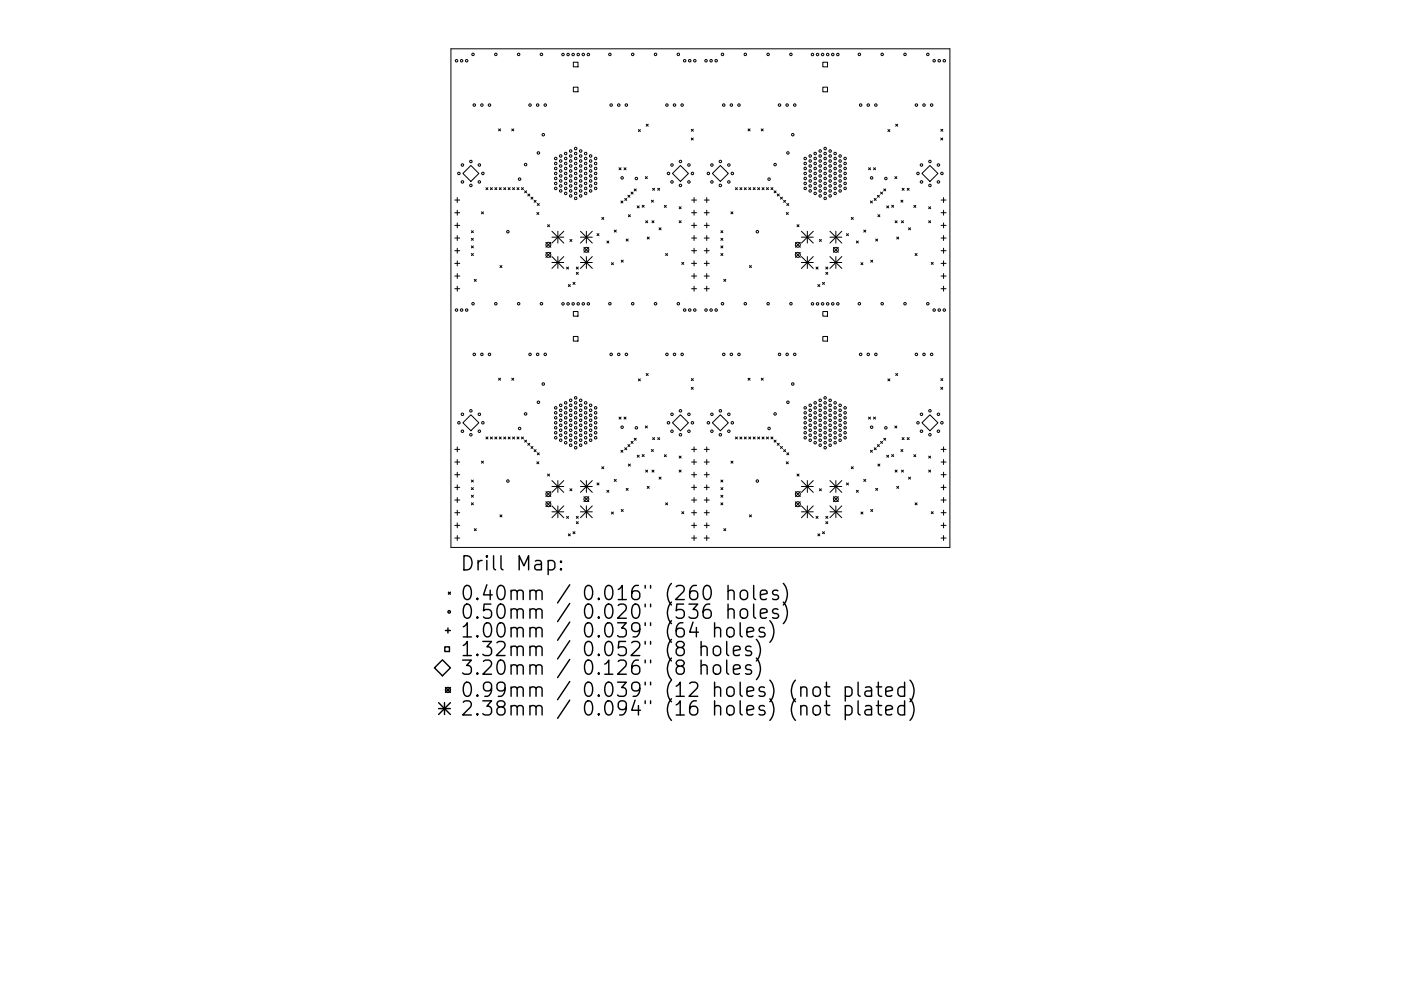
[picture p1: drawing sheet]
<svg xmlns="http://www.w3.org/2000/svg" width="297mm" height="210mm" viewBox="0 0 297 210" stroke-linecap="round" stroke-linejoin="round" font-family="sans-serif">
<defs><g id="words">
<g font-size="4.2">
<text x="97.5" y="121.1">Drill Map:</text>
<text x="97.5" y="127.4">0.40mm / 0.016&quot; (260 holes)</text>
<text x="97.5" y="131.3">0.50mm / 0.020&quot; (536 holes)</text>
<text x="97.5" y="135.3">1.00mm / 0.039&quot; (64 holes)</text>
<text x="97.5" y="139.2">1.32mm / 0.052&quot; (8 holes)</text>
<text x="97.5" y="143.2">3.20mm / 0.126&quot; (8 holes)</text>
<text x="97.5" y="147.9">0.99mm / 0.039&quot; (12 holes) (not plated)</text>
<text x="97.5" y="151.8">2.38mm / 0.094&quot; (16 holes) (not plated)</text>
</g>
</g></defs>
<g fill="none" stroke="#000" stroke-width=".21">
<path d="M95.6 10.4h105.8v105.7h-105.8zM121.6 13.2h.9v1h-.9zM121.6 18.5h.9v1h-.9zM174.5 13.2h.9v1h-.9zM174.5 18.5h.9v1h-.9zM98.1 36.8l1.7-1.7 1.7 1.7-1.7 1.7zM103 39.8l.5 .4M103.5 39.8l-.5 .4M104 39.8l.4 .4M104.4 39.8l-.4 .4M104.9 39.8l.4 .4M105.3 39.8l-.4 .4"/>
<path d="M105.7 27.3l.4 .5M105.9 39.8l.4 .4M106.1 27.3l-.4 .5M106.3 39.8l-.4 .4M106.8 39.8l.4 .4M107.2 39.8l-.4 .4M107.7 39.8l.5 .4M108.2 39.8l-.5 .4M108.5 27.3l.4 .5M108.7 39.8l.4 .4M108.9 27.3l-.4 .5M109.1 39.8l-.4 .4"/>
<path d="M109.6 39.8l.4 .4M110 39.8l-.4 .4M110.6 39.8l.4 .4M111 39.8l-.4 .4M131.2 35.6l.5 .4M131.7 35.6l-.5 .4M132.3 35.6l.4 .4M132.7 35.6l-.4 .4M135.4 27.5l.4 .4M135.8 27.5l-.4 .4M136.8 37.5l.5 .4M137 26.4l.4 .4"/>
<path d="M137.3 37.5l-.5 .4M137.4 26.4l-.4 .4M138.4 39.9l.4 .5M138.8 39.9l-.4 .5M139.4 39.9l.5 .5M139.9 39.9l-.5 .5M142.6 36.8l1.7-1.7 1.7 1.7-1.7 1.7zM146.6 29.3l.4 .4M146.6 27.4l.4 .5M147 29.3l-.4 .4M147 27.4l-.4 .5M151 36.8l1.7-1.7 1.7 1.7-1.7 1.7z"/>
<path d="M155.9 39.8l.5 .4M156.4 39.8l-.5 .4M156.9 39.8l.4 .4M157.3 39.8l-.4 .4M157.8 39.8l.4 .4M158.2 39.8l-.4 .4M158.6 27.3l.4 .5M158.7 39.8l.5 .4M159 27.3l-.4 .5M159.2 39.8l-.5 .4M159.7 39.8l.4 .4M160.1 39.8l-.4 .4"/>
<path d="M160.6 39.8l.5 .4M161.1 39.8l-.5 .4M161.4 27.3l.4 .5M161.6 39.8l.4 .4M161.8 27.3l-.4 .5M162 39.8l-.4 .4M162.5 39.8l.4 .4M162.9 39.8l-.4 .4M163.5 39.8l.4 .4M163.9 39.8l-.4 .4M184.1 35.6l.5 .4M184.6 35.6l-.5 .4"/>
<path d="M185.2 35.6l.4 .4M185.6 35.6l-.4 .4M188.2 27.5l.5 .4M188.7 27.5l-.5 .4M189.7 37.5l.4 .4M189.9 26.4l.4 .4M190.1 37.5l-.4 .4M190.3 26.4l-.4 .4M191.3 39.9l.4 .5M191.7 39.9l-.4 .5M192.3 39.9l.5 .5M192.8 39.9l-.5 .5"/>
<path d="M197.2 35.1l1.7 1.7-1.7 1.7-1.7-1.7zM199.5 29.3l.4 .4M199.5 27.4l.4 .5M199.9 29.3l-.4 .4M199.9 27.4l-.4 .5M96.4 42.4h1.1M96.4 45.1h1.1M96.4 47.8h1.1M96.4 50.5h1.1M96.4 53.2h1.1M96.4 55.9h1.1M96.4 58.6h1.1"/>
<path d="M96.9 41.9v1.1M96.9 44.6v1.1M96.9 47.3v1M96.9 50v1M96.9 52.7v1M96.9 55.4v1M96.9 58v1.1M99.9 49l.5 .4M99.9 50.6l.5 .4M99.9 52.2l.5 .4M99.9 53.8l.5 .4M100.4 49l-.5 .4"/>
<path d="M100.4 50.6l-.5 .4M100.4 52.2l-.5 .4M100.4 53.8l-.5 .4M100.6 59.3l.4 .4M101 59.3l-.4 .4M102.1 44.9l.4 .5M102.5 44.9l-.4 .5M106 56.3l.4 .5M106.4 56.3l-.4 .5M111.2 40.5l.5 .4M111.7 40.5l-.5 .4M111.9 41.2l.4 .4"/>
<path d="M112.3 41.2l-.4 .4M112.6 41.8l.4 .5M113 41.8l-.4 .5M113.2 42.5l.5 .4M113.7 42.5l-.5 .4M113.8 45.1l.4 .4M113.9 43.2l.4 .4M114.2 45.1l-.4 .4M114.3 43.2l-.4 .4M115.7 51.4l1.1 1.1M115.7 53.6l1.1 1M116.1 47.7l.4 .4"/>
<path d="M116.5 47.7l-.4 .4M116.8 51.4l-1.1 1.1M116.8 53.6l-1.1 1M117 49.1l2.5 2.5M117 50.3h2.5M117 55.7h2.5M117 54.4l2.5 2.5M118.3 49.1v2.5M118.3 54.4v2.5M119.5 49.1l-2.5 2.5M119.5 54.4l-2.5 2.5M120.1 56.7l.4 .4"/>
<path d="M120.5 56.7l-.4 .4M120.8 50.8l.5 .4M121.3 50.8l-.5 .4M121.5 59.9l.4 .4M121.9 59.9l-.4 .4M122.2 57.8l.4 .4M122.2 56.7l.4 .4M122.6 57.8l-.4 .4M122.6 56.7l-.4 .4M123.1 54.4l2.5 2.5M123.1 50.3h2.5M123.1 55.7h2.5"/>
<path d="M123.1 49.1l2.5 2.5M123.8 52.5l1 1M124.3 49.1v2.5M124.3 54.4v2.5M124.8 52.5l-1 1M125.6 49.1l-2.5 2.5M125.6 54.4l-2.5 2.5M126.6 49.6l.4 .4M127 49.6l-.4 .4M127.6 46.1l.4 .5M128 46.1l-.4 .5M128.7 51.1l.4 .5"/>
<path d="M129.1 51.1l-.4 .5M129.6 55.7l.5 .5M130.1 55.7l-.5 .5M130.2 48.8l.5 .4M130.7 48.8l-.5 .4M131.6 42.6l.5 .5M131.7 55.2l.4 .4M132.1 42.6l-.5 .5M132.1 55.2l-.4 .4M132.5 42.1l.4 .4M132.8 50.7l.4 .4M132.9 42.1l-.4 .4"/>
<path d="M133.1 41.4l.5 .5M133.2 50.7l-.4 .4M133.2 45.6l.5 .4M133.6 41.4l-.5 .5M133.7 45.6l-.5 .4M133.8 40.8l.4 .4M134.2 40.8l-.4 .4M134.5 40.1l.4 .4M134.9 40.1l-.4 .4M135.1 43.7l.4 .4M135.5 43.7l-.4 .4M136.2 43.6l.4 .4"/>
<path d="M136.6 43.6l-.4 .4M136.9 46.8l.4 .5M137.2 50.3l.4 .4M137.3 46.8l-.4 .5M137.6 50.3l-.4 .4M138.1 42.5l.4 .4M138.2 46.8l.5 .5M138.5 42.5l-.4 .4M138.7 46.8l-.5 .5M139.7 48.3l.5 .5M140.2 48.3l-.5 .5M140.9 43.6l.4 .4"/>
<path d="M141.1 53.8l.4 .4M141.3 43.6l-.4 .4M141.5 53.8l-.4 .4M144 43.9l.4 .4M144 46.8l.4 .5M144.4 43.9l-.4 .4M144.4 46.8l-.4 .5M144.5 55.7l.5 .4M145 55.7l-.5 .4M146.6 42.4h1.1M146.6 45.1h1.1M146.6 47.8h1.1"/>
<path d="M146.6 50.5h1.1M146.6 53.2h1.1M146.6 55.9h1.1M146.6 58.6h1.1M147.2 41.9v1.1M147.2 44.6v1.1M147.2 47.3v1M147.2 50v1M147.2 52.7v1M147.2 55.4v1M147.2 58v1.1M149.3 42.4h1.1"/>
<path d="M149.3 45.1h1.1M149.3 47.8h1.1M149.3 50.5h1.1M149.3 53.2h1.1M149.3 55.9h1.1M149.3 58.6h1.1M149.8 41.9v1.1M149.8 44.6v1.1M149.8 47.3v1M149.8 50v1M149.8 52.7v1M149.8 55.4v1"/>
<path d="M149.8 58v1.1M152.8 49l.5 .4M152.8 50.6l.5 .4M152.8 52.2l.5 .4M152.8 53.8l.5 .4M153.3 49l-.5 .4M153.3 50.6l-.5 .4M153.3 52.2l-.5 .4M153.3 53.8l-.5 .4M153.5 59.3l.4 .4M153.9 59.3l-.4 .4M155 44.9l.4 .5"/>
<path d="M155.4 44.9l-.4 .5M158.9 56.3l.4 .5M159.3 56.3l-.4 .5M164.1 40.5l.4 .4M164.5 40.5l-.4 .4M164.8 41.2l.4 .4M165.2 41.2l-.4 .4M165.5 41.8l.4 .5M165.9 41.8l-.4 .5M166.1 42.5l.5 .4M166.6 42.5l-.5 .4M166.7 45.1l.4 .4"/>
<path d="M166.8 43.2l.4 .4M167.1 45.1l-.4 .4M167.2 43.2l-.4 .4M168.6 51.4l1.1 1.1M168.6 53.6l1.1 1M169 47.7l.4 .4M169.4 47.7l-.4 .4M169.7 51.4l-1.1 1.1M169.7 53.6l-1.1 1M169.9 49.1l2.5 2.5M169.9 50.3h2.5M169.9 54.4l2.5 2.5"/>
<path d="M169.9 55.7h2.5M171.2 49.1v2.5M171.2 54.4v2.5M172.4 49.1l-2.5 2.5M172.4 54.4l-2.5 2.5M173 56.7l.4 .4M173.4 56.7l-.4 .4M173.7 50.8l.5 .4M174.2 50.8l-.5 .4M174.4 59.9l.4 .4M174.8 59.9l-.4 .4M175.1 57.8l.4 .4"/>
<path d="M175.1 56.7l.4 .4M175.5 57.8l-.4 .4M175.5 56.7l-.4 .4M176 50.3h2.5M176 55.7h2.5M176 49.1l2.5 2.5M176 54.4l2.5 2.5M176.7 52.5l1 1M177.2 49.1v2.5M177.2 54.4v2.5M177.7 52.5l-1 1M178.5 49.1l-2.5 2.5"/>
<path d="M178.5 54.4l-2.5 2.5M179.5 49.6l.4 .4M179.9 49.6l-.4 .4M180.5 46.1l.4 .5M180.9 46.1l-.4 .5M181.6 51.1l.4 .5M182 51.1l-.4 .5M182.5 55.7l.5 .5M183 55.7l-.5 .5M183.1 48.8l.5 .4M183.6 48.8l-.5 .4M184.5 42.6l.5 .5"/>
<path d="M184.6 55.2l.4 .4M185 42.6l-.5 .5M185 55.2l-.4 .4M185.4 42.1l.4 .4M185.7 50.7l.4 .4M185.8 42.1l-.4 .4M186 41.4l.4 .5M186.1 50.7l-.4 .4M186.1 45.6l.4 .4M186.4 41.4l-.4 .5M186.5 45.6l-.4 .4M186.7 40.8l.4 .4"/>
<path d="M187.1 40.8l-.4 .4M187.4 40.1l.4 .4M187.8 40.1l-.4 .4M188 43.7l.4 .4M188.4 43.7l-.4 .4M189 43.6l.5 .4M189.5 43.6l-.5 .4M189.8 46.8l.4 .5M190.1 50.3l.4 .4M190.2 46.8l-.4 .5M190.5 50.3l-.4 .4M191 42.5l.4 .4"/>
<path d="M191.1 46.8l.5 .5M191.4 42.5l-.4 .4M191.6 46.8l-.5 .5M192.6 48.3l.5 .5M193.1 48.3l-.5 .5M193.7 43.6l.5 .4M194 53.8l.4 .4M194.2 43.6l-.5 .4M194.4 53.8l-.4 .4M196.9 43.9l.4 .4M196.9 46.8l.4 .5M197.3 43.9l-.4 .4"/>
<path d="M197.3 46.8l-.4 .5M197.4 55.7l.5 .4M197.9 55.7l-.5 .4M199.5 42.4h1.1M199.5 45.1h1.1M199.5 47.8h1.1M199.5 50.5h1.1M199.5 53.2h1.1M199.5 55.9h1.1M199.5 58.6h1.1M200.1 41.9v1.1M200.1 44.6v1.1"/>
<path d="M200.1 47.3v1M200.1 50v1M200.1 52.7v1M200.1 55.4v1M200.1 58v1.1M96.4 61.3h1.1M96.9 60.7v1.1M120.5 60.4l.4 .4M120.9 60.4l-.4 .4M121.6 66.1h.9v1h-.9zM121.6 71.4h.9v1h-.9zM137 79.2l.4 .5"/>
<path d="M137.4 79.2l-.4 .5M146.6 61.3h1.1M147.2 60.7v1.1M149.3 61.3h1.1M149.8 60.7v1.1M173.4 60.4l.4 .4M173.8 60.4l-.4 .4M174.5 66.1h.9v1h-.9zM174.5 71.4h.9v1h-.9zM189.9 79.2l.4 .5M190.3 79.2l-.4 .5M199.5 61.3h1.1"/>
<path d="M200.1 60.7v1.1M96.4 95.3h1.1M96.4 98h1.1M96.9 94.8v1.1M96.9 97.5v1.1M98.1 89.7l1.7-1.7 1.7 1.7-1.7 1.7zM102.1 97.8l.4 .5M102.5 97.8l-.4 .5M103 92.7l.5 .4M103.5 92.7l-.5 .4M104 92.7l.4 .4M104.4 92.7l-.4 .4"/>
<path d="M104.9 92.7l.4 .4M105.3 92.7l-.4 .4M105.7 80.2l.4 .5M105.9 92.7l.4 .4M106.1 80.2l-.4 .5M106.3 92.7l-.4 .4M106.8 92.7l.4 .4M107.2 92.7l-.4 .4M107.7 92.7l.5 .4M108.2 92.7l-.5 .4M108.5 80.2l.4 .5M108.7 92.7l.4 .4"/>
<path d="M108.9 80.2l-.4 .5M109.1 92.7l-.4 .4M109.6 92.7l.4 .4M110 92.7l-.4 .4M110.6 92.7l.4 .4M111 92.7l-.4 .4M111.2 93.4l.5 .4M111.7 93.4l-.5 .4M111.9 94.1l.4 .4M112.3 94.1l-.4 .4M112.6 94.7l.4 .5M113 94.7l-.4 .5"/>
<path d="M113.2 95.4l.5 .4M113.7 95.4l-.5 .4M113.8 98l.4 .4M113.9 96.1l.4 .4M114.2 98l-.4 .4M114.3 96.1l-.4 .4M127.6 99l.4 .4M128 99l-.4 .4M131.2 88.5l.5 .4M131.6 95.5l.5 .5M131.7 88.5l-.5 .4M132.1 95.5l-.5 .5"/>
<path d="M132.3 88.5l.4 .4M132.5 95l.4 .4M132.7 88.5l-.4 .4M132.9 95l-.4 .4M133.1 94.3l.5 .4M133.2 98.5l.5 .4M133.6 94.3l-.5 .4M133.7 98.5l-.5 .4M133.8 93.7l.4 .4M134.2 93.7l-.4 .4M134.5 93l.4 .4M134.9 93l-.4 .4"/>
<path d="M135.1 96.6l.4 .4M135.4 80.4l.4 .4M135.5 96.6l-.4 .4M135.8 80.4l-.4 .4M136.2 96.4l.4 .5M136.6 96.4l-.4 .5M136.8 90.4l.5 .4M136.9 99.7l.4 .5M137.3 90.4l-.5 .4M137.3 99.7l-.4 .5M138.1 95.4l.4 .4M138.2 99.7l.5 .5"/>
<path d="M138.4 92.8l.4 .5M138.5 95.4l-.4 .4M138.7 99.7l-.5 .5M138.8 92.8l-.4 .5M139.4 92.8l.5 .5M139.9 92.8l-.5 .5M140.9 96.5l.4 .4M141.3 96.5l-.4 .4M142.6 89.7l1.7-1.7 1.7 1.7-1.7 1.7zM144 96.8l.4 .4M144 99.7l.4 .5M144.4 96.8l-.4 .4"/>
<path d="M144.4 99.7l-.4 .5M146.6 82.2l.4 .4M146.6 80.3l.4 .4M146.6 95.3h1.1M146.6 98h1.1M147 82.2l-.4 .4M147 80.3l-.4 .4M147.2 94.8v1.1M147.2 97.5v1.1M149.3 95.3h1.1M149.3 98h1.1M149.8 94.8v1.1"/>
<path d="M149.8 97.5v1.1M151 89.7l1.7-1.7 1.7 1.7-1.7 1.7zM155 97.8l.4 .5M155.4 97.8l-.4 .5M155.9 92.7l.5 .4M156.4 92.7l-.5 .4M156.9 92.7l.4 .4M157.3 92.7l-.4 .4M157.8 92.7l.4 .4M158.2 92.7l-.4 .4M158.6 80.2l.4 .5M158.7 92.7l.5 .4"/>
<path d="M159 80.2l-.4 .5M159.2 92.7l-.5 .4M159.7 92.7l.4 .4M160.1 92.7l-.4 .4M160.6 92.7l.5 .4M161.1 92.7l-.5 .4M161.4 80.2l.4 .5M161.6 92.7l.4 .4M161.8 80.2l-.4 .5M162 92.7l-.4 .4M162.5 92.7l.4 .4M162.9 92.7l-.4 .4"/>
<path d="M163.5 92.7l.4 .4M163.9 92.7l-.4 .4M164.1 93.4l.4 .4M164.5 93.4l-.4 .4M164.8 94.1l.4 .4M165.2 94.1l-.4 .4M165.5 94.7l.4 .5M165.9 94.7l-.4 .5M166.1 95.4l.5 .4M166.6 95.4l-.5 .4M166.7 98l.4 .4M166.8 96.1l.4 .4"/>
<path d="M167.1 98l-.4 .4M167.2 96.1l-.4 .4M180.5 99l.4 .4M180.9 99l-.4 .4M184.1 88.5l.5 .4M184.5 95.5l.5 .5M184.6 88.5l-.5 .4M185 95.5l-.5 .5M185.2 88.5l.4 .4M185.4 95l.4 .4M185.6 88.5l-.4 .4M185.8 95l-.4 .4"/>
<path d="M186 94.3l.4 .4M186.1 98.5l.4 .4M186.4 94.3l-.4 .4M186.5 98.5l-.4 .4M186.7 93.7l.4 .4M187.1 93.7l-.4 .4M187.4 93l.4 .4M187.8 93l-.4 .4M188 96.6l.4 .4M188.2 80.4l.5 .4M188.4 96.6l-.4 .4M188.7 80.4l-.5 .4"/>
<path d="M189 96.4l.5 .5M189.5 96.4l-.5 .5M189.7 90.4l.4 .4M189.8 99.7l.4 .5M190.1 90.4l-.4 .4M190.2 99.7l-.4 .5M191 95.4l.4 .4M191.1 99.7l.5 .5M191.3 92.8l.4 .5M191.4 95.4l-.4 .4M191.6 99.7l-.5 .5M191.7 92.8l-.4 .5"/>
<path d="M192.3 92.8l.5 .5M192.8 92.8l-.5 .5M193.7 96.5l.5 .4M194.2 96.5l-.5 .4M195.5 89.7l1.7-1.7 1.7 1.7-1.7 1.7zM196.9 96.8l.4 .4M196.9 99.7l.4 .5M197.3 96.8l-.4 .4M197.3 99.7l-.4 .5M199.5 82.2l.4 .4M199.5 80.3l.4 .4M199.5 95.3h1.1"/>
<path d="M199.5 98h1.1M199.9 82.2l-.4 .4M199.9 80.3l-.4 .4M200.1 94.8v1.1M200.1 97.5v1.1M96.4 100.7h1.1M96.4 103.4h1.1M96.4 106.1h1.1M96.4 108.8h1.1M96.4 111.5h1.1M96.4 114.2h1.1M96.9 100.2v1"/>
<path d="M96.9 102.9v1M96.9 105.6v1M96.9 108.2v1.1M96.9 110.9v1.1M96.9 113.6v1.1M99.9 101.8l.5 .5M99.9 103.5l.5 .4M99.9 105.1l.5 .4M99.9 106.7l.5 .4M100.4 101.8l-.5 .5M100.4 103.5l-.5 .4M100.4 105.1l-.5 .4"/>
<path d="M100.4 106.7l-.5 .4M100.6 112.2l.4 .4M101 112.2l-.4 .4M106 109.2l.4 .5M106.4 109.2l-.4 .5M115.7 104.3l1.1 1.1M115.7 106.5l1.1 1M116.1 100.6l.4 .4M116.5 100.6l-.4 .4M116.8 106.5l-1.1 1M116.8 104.3l-1.1 1.1M117 102l2.5 2.5"/>
<path d="M117 103.2h2.5M117 108.6h2.5M117 107.3l2.5 2.5M118.3 102v2.5M118.3 107.3v2.5M119.5 102l-2.5 2.5M119.5 107.3l-2.5 2.5M120.1 109.6l.4 .4M120.5 113.3l.4 .4M120.5 109.6l-.4 .4M120.8 103.7l.5 .4M120.9 113.3l-.4 .4"/>
<path d="M121.3 103.7l-.5 .4M121.5 112.8l.4 .4M121.9 112.8l-.4 .4M122.2 110.7l.4 .4M122.2 109.6l.4 .4M122.6 110.7l-.4 .4M122.6 109.6l-.4 .4M123.1 103.2h2.5M123.1 108.6h2.5M123.1 102l2.5 2.5M123.1 107.3l2.5 2.5M123.8 105.4l1 1"/>
<path d="M124.3 102v2.5M124.3 107.3v2.5M124.8 105.4l-1 1M125.6 102l-2.5 2.5M125.6 107.3l-2.5 2.5M126.6 102.5l.4 .4M127 102.5l-.4 .4M128.7 104l.4 .4M129.1 104l-.4 .4M129.6 108.6l.5 .5M130.1 108.6l-.5 .5M130.2 101.7l.5 .4"/>
<path d="M130.7 101.7l-.5 .4M131.7 108.1l.4 .4M132.1 108.1l-.4 .4M132.8 103.6l.4 .4M133.2 103.6l-.4 .4M137.2 103.2l.4 .4M137.6 103.2l-.4 .4M139.7 101.2l.5 .5M140.2 101.2l-.5 .5M141.1 106.7l.4 .4M141.5 106.7l-.4 .4M144.5 108.6l.5 .4"/>
<path d="M145 108.6l-.5 .4M146.6 100.7h1.1M146.6 103.4h1.1M146.6 106.1h1.1M146.6 108.8h1.1M146.6 111.5h1.1M146.6 114.2h1.1M147.2 100.2v1M147.2 102.9v1M147.2 105.6v1M147.2 108.2v1.1M147.2 110.9v1.1"/>
<path d="M147.2 113.6v1.1M149.3 100.7h1.1M149.3 103.4h1.1M149.3 106.1h1.1M149.3 108.8h1.1M149.3 111.5h1.1M149.3 114.2h1.1M149.8 100.2v1M149.8 102.9v1M149.8 105.6v1M149.8 108.2v1.1M149.8 110.9v1.1"/>
<path d="M149.8 113.6v1.1M152.8 101.8l.5 .5M152.8 103.5l.5 .4M152.8 105.1l.5 .4M152.8 106.7l.5 .4M153.3 101.8l-.5 .5M153.3 103.5l-.5 .4M153.3 105.1l-.5 .4M153.3 106.7l-.5 .4M153.5 112.2l.4 .4M153.9 112.2l-.4 .4M158.9 109.2l.4 .5"/>
<path d="M159.3 109.2l-.4 .5M168.6 104.3l1.1 1.1M168.6 106.5l1.1 1M169 100.6l.4 .4M169.4 100.6l-.4 .4M169.7 104.3l-1.1 1.1M169.7 106.5l-1.1 1M169.9 102l2.5 2.5M169.9 103.2h2.5M169.9 107.3l2.5 2.5M169.9 108.6h2.5M171.2 102v2.5"/>
<path d="M171.2 107.3v2.5M172.4 102l-2.5 2.5M172.4 107.3l-2.5 2.5M173 109.6l.4 .4M173.4 113.3l.4 .4M173.4 109.6l-.4 .4M173.7 103.7l.5 .4M173.8 113.3l-.4 .4M174.2 103.7l-.5 .4M174.4 112.8l.4 .4M174.8 112.8l-.4 .4M175.1 110.7l.4 .4"/>
<path d="M175.1 109.6l.4 .4M175.5 110.7l-.4 .4M175.5 109.6l-.4 .4M176 107.3l2.5 2.5M176 102l2.5 2.5M176 103.2h2.5M176 108.6h2.5M176.7 105.4l1 1M177.2 102v2.5M177.2 107.3v2.5M177.7 105.4l-1 1M178.5 102l-2.5 2.5"/>
<path d="M178.5 107.3l-2.5 2.5M179.5 102.5l.4 .4M179.9 102.5l-.4 .4M181.6 104l.4 .4M182 104l-.4 .4M182.5 108.6l.5 .5M183 108.6l-.5 .5M183.1 101.7l.5 .4M183.6 101.7l-.5 .4M184.6 108.1l.4 .4M185 108.1l-.4 .4M185.7 103.6l.4 .4"/>
<path d="M186.1 103.6l-.4 .4M190.1 103.2l.4 .4M190.5 103.2l-.4 .4M192.6 101.2l.5 .5M193.1 101.2l-.5 .5M194 106.7l.4 .4M194.4 106.7l-.4 .4M197.4 108.6l.5 .4M197.9 108.6l-.5 .4M199.5 100.7h1.1M199.5 103.4h1.1M199.5 106.1h1.1"/>
<path d="M199.5 108.8h1.1M199.5 111.5h1.1M199.5 114.2h1.1M200.1 100.2v1M200.1 102.9v1M200.1 105.6v1M200.1 108.2v1.1M200.1 110.9v1.1M200.1 113.6v1.1"/>
<circle cx="96.8" cy="12.9" r=".26"/>
<circle cx="97.9" cy="12.9" r=".26"/>
<circle cx="98.9" cy="12.9" r=".26"/>
<circle cx="100.3" cy="11.5" r=".26"/>
<circle cx="105.1" cy="11.5" r=".26"/>
<circle cx="110" cy="11.5" r=".26"/>
<circle cx="114.8" cy="11.5" r=".26"/>
<circle cx="119.4" cy="11.6" r=".26"/>
<circle cx="120.4" cy="11.6" r=".26"/>
<circle cx="121.5" cy="11.6" r=".26"/>
<circle cx="122.6" cy="11.6" r=".26"/>
<circle cx="123.7" cy="11.6" r=".26"/>
<circle cx="124.7" cy="11.6" r=".26"/>
<circle cx="129.3" cy="11.5" r=".26"/>
<circle cx="134.1" cy="11.5" r=".26"/>
<circle cx="139" cy="11.5" r=".26"/>
<circle cx="143.8" cy="11.5" r=".26"/>
<circle cx="145.2" cy="12.9" r=".26"/>
<circle cx="146.2" cy="12.9" r=".26"/>
<circle cx="147.3" cy="12.9" r=".26"/>
<circle cx="149.7" cy="12.9" r=".26"/>
<circle cx="150.8" cy="12.9" r=".26"/>
<circle cx="151.8" cy="12.9" r=".26"/>
<circle cx="153.2" cy="11.5" r=".26"/>
<circle cx="158" cy="11.5" r=".26"/>
<circle cx="162.9" cy="11.5" r=".26"/>
<circle cx="167.7" cy="11.5" r=".26"/>
<circle cx="172.3" cy="11.6" r=".26"/>
<circle cx="173.3" cy="11.6" r=".26"/>
<circle cx="174.4" cy="11.6" r=".26"/>
<circle cx="175.5" cy="11.6" r=".26"/>
<circle cx="176.6" cy="11.6" r=".26"/>
<circle cx="177.6" cy="11.6" r=".26"/>
<circle cx="182.2" cy="11.5" r=".26"/>
<circle cx="187" cy="11.5" r=".26"/>
<circle cx="191.9" cy="11.5" r=".26"/>
<circle cx="196.7" cy="11.5" r=".26"/>
<circle cx="198.1" cy="12.9" r=".26"/>
<circle cx="199.1" cy="12.9" r=".26"/>
<circle cx="200.2" cy="12.9" r=".26"/>
<circle cx="97.3" cy="36.8" r=".26"/>
<circle cx="98" cy="35" r=".26"/>
<circle cx="98" cy="38.6" r=".26"/>
<circle cx="99.8" cy="34.3" r=".26"/>
<circle cx="99.8" cy="39.3" r=".26"/>
<circle cx="100.6" cy="22.3" r=".26"/>
<circle cx="101.6" cy="35" r=".26"/>
<circle cx="101.6" cy="38.6" r=".26"/>
<circle cx="102.2" cy="22.3" r=".26"/>
<circle cx="102.4" cy="36.8" r=".26"/>
<circle cx="103.8" cy="22.3" r=".26"/>
<circle cx="110.2" cy="38" r=".26"/>
<circle cx="111.4" cy="34.9" r=".26"/>
<circle cx="112.4" cy="22.3" r=".26"/>
<circle cx="114" cy="22.3" r=".26"/>
<circle cx="114.2" cy="32.4" r=".26"/>
<circle cx="115.2" cy="28.6" r=".26"/>
<circle cx="115.6" cy="22.3" r=".26"/>
<circle cx="117.8" cy="34.7" r=".26"/>
<circle cx="117.8" cy="35.7" r=".26"/>
<circle cx="117.8" cy="33.6" r=".26"/>
<circle cx="117.8" cy="40" r=".26"/>
<circle cx="117.8" cy="36.8" r=".26"/>
<circle cx="117.8" cy="37.9" r=".26"/>
<circle cx="117.8" cy="38.9" r=".26"/>
<circle cx="118.9" cy="38.4" r=".26"/>
<circle cx="118.9" cy="37.3" r=".26"/>
<circle cx="118.9" cy="39.4" r=".26"/>
<circle cx="118.9" cy="34.2" r=".26"/>
<circle cx="118.9" cy="36.3" r=".26"/>
<circle cx="118.9" cy="33.1" r=".26"/>
<circle cx="118.9" cy="35.2" r=".26"/>
<circle cx="119.9" cy="34.7" r=".26"/>
<circle cx="119.9" cy="33.6" r=".26"/>
<circle cx="119.9" cy="35.7" r=".26"/>
<circle cx="119.9" cy="32.6" r=".26"/>
<circle cx="119.9" cy="36.8" r=".26"/>
<circle cx="119.9" cy="37.9" r=".26"/>
<circle cx="119.9" cy="38.9" r=".26"/>
<circle cx="119.9" cy="40" r=".26"/>
<circle cx="121" cy="37.3" r=".26"/>
<circle cx="121" cy="38.4" r=".26"/>
<circle cx="121" cy="39.4" r=".26"/>
<circle cx="121" cy="33.1" r=".26"/>
<circle cx="121" cy="32" r=".26"/>
<circle cx="121" cy="36.3" r=".26"/>
<circle cx="121" cy="35.2" r=".26"/>
<circle cx="121" cy="34.2" r=".26"/>
<circle cx="122.1" cy="33.6" r=".26"/>
<circle cx="122.1" cy="34.7" r=".26"/>
<circle cx="122.1" cy="35.7" r=".26"/>
<circle cx="122.1" cy="31.5" r=".26"/>
<circle cx="122.1" cy="32.6" r=".26"/>
<circle cx="122.1" cy="40" r=".26"/>
<circle cx="122.1" cy="37.9" r=".26"/>
<circle cx="122.1" cy="38.9" r=".26"/>
<circle cx="122.1" cy="36.8" r=".26"/>
<circle cx="123.1" cy="38.4" r=".26"/>
<circle cx="123.1" cy="37.3" r=".26"/>
<circle cx="123.1" cy="39.4" r=".26"/>
<circle cx="123.1" cy="34.2" r=".26"/>
<circle cx="123.1" cy="36.3" r=".26"/>
<circle cx="123.1" cy="33.1" r=".26"/>
<circle cx="123.1" cy="32" r=".26"/>
<circle cx="123.1" cy="35.2" r=".26"/>
<circle cx="124.2" cy="35.7" r=".26"/>
<circle cx="124.2" cy="33.6" r=".26"/>
<circle cx="124.2" cy="34.7" r=".26"/>
<circle cx="124.2" cy="32.6" r=".26"/>
<circle cx="124.2" cy="38.9" r=".26"/>
<circle cx="124.2" cy="40" r=".26"/>
<circle cx="124.2" cy="37.9" r=".26"/>
<circle cx="124.2" cy="36.8" r=".26"/>
<circle cx="125.2" cy="37.3" r=".26"/>
<circle cx="125.2" cy="38.4" r=".26"/>
<circle cx="125.2" cy="39.4" r=".26"/>
<circle cx="125.2" cy="35.2" r=".26"/>
<circle cx="125.2" cy="34.2" r=".26"/>
<circle cx="125.2" cy="33.1" r=".26"/>
<circle cx="125.2" cy="36.3" r=".26"/>
<circle cx="126.3" cy="34.7" r=".26"/>
<circle cx="126.3" cy="35.7" r=".26"/>
<circle cx="126.3" cy="33.6" r=".26"/>
<circle cx="126.3" cy="40" r=".26"/>
<circle cx="126.3" cy="38.9" r=".26"/>
<circle cx="126.3" cy="36.8" r=".26"/>
<circle cx="126.3" cy="37.9" r=".26"/>
<circle cx="129.6" cy="22.3" r=".26"/>
<circle cx="131.2" cy="22.3" r=".26"/>
<circle cx="131.9" cy="37.7" r=".26"/>
<circle cx="132.8" cy="22.3" r=".26"/>
<circle cx="134.9" cy="37.9" r=".26"/>
<circle cx="141.4" cy="22.3" r=".26"/>
<circle cx="141.7" cy="36.8" r=".26"/>
<circle cx="142.5" cy="35" r=".26"/>
<circle cx="142.5" cy="38.6" r=".26"/>
<circle cx="143" cy="22.3" r=".26"/>
<circle cx="144.3" cy="34.3" r=".26"/>
<circle cx="144.3" cy="39.3" r=".26"/>
<circle cx="144.6" cy="22.3" r=".26"/>
<circle cx="146.1" cy="35" r=".26"/>
<circle cx="146.1" cy="38.6" r=".26"/>
<circle cx="146.8" cy="36.8" r=".26"/>
<circle cx="150.2" cy="36.8" r=".26"/>
<circle cx="150.9" cy="35" r=".26"/>
<circle cx="150.9" cy="38.6" r=".26"/>
<circle cx="152.7" cy="34.3" r=".26"/>
<circle cx="152.7" cy="39.3" r=".26"/>
<circle cx="153.5" cy="22.3" r=".26"/>
<circle cx="154.5" cy="35" r=".26"/>
<circle cx="154.5" cy="38.6" r=".26"/>
<circle cx="155.1" cy="22.3" r=".26"/>
<circle cx="155.3" cy="36.8" r=".26"/>
<circle cx="156.7" cy="22.3" r=".26"/>
<circle cx="163.1" cy="38" r=".26"/>
<circle cx="164.3" cy="34.9" r=".26"/>
<circle cx="165.3" cy="22.3" r=".26"/>
<circle cx="166.9" cy="22.3" r=".26"/>
<circle cx="167" cy="32.4" r=".26"/>
<circle cx="168.1" cy="28.6" r=".26"/>
<circle cx="168.5" cy="22.3" r=".26"/>
<circle cx="170.7" cy="33.6" r=".26"/>
<circle cx="170.7" cy="35.7" r=".26"/>
<circle cx="170.7" cy="34.7" r=".26"/>
<circle cx="170.7" cy="37.9" r=".26"/>
<circle cx="170.7" cy="36.8" r=".26"/>
<circle cx="170.7" cy="40" r=".26"/>
<circle cx="170.7" cy="38.9" r=".26"/>
<circle cx="171.8" cy="37.3" r=".26"/>
<circle cx="171.8" cy="38.4" r=".26"/>
<circle cx="171.8" cy="39.4" r=".26"/>
<circle cx="171.8" cy="33.1" r=".26"/>
<circle cx="171.8" cy="36.3" r=".26"/>
<circle cx="171.8" cy="35.2" r=".26"/>
<circle cx="171.8" cy="34.2" r=".26"/>
<circle cx="172.8" cy="34.7" r=".26"/>
<circle cx="172.8" cy="33.6" r=".26"/>
<circle cx="172.8" cy="35.7" r=".26"/>
<circle cx="172.8" cy="32.6" r=".26"/>
<circle cx="172.8" cy="36.8" r=".26"/>
<circle cx="172.8" cy="37.9" r=".26"/>
<circle cx="172.8" cy="38.9" r=".26"/>
<circle cx="172.8" cy="40" r=".26"/>
<circle cx="173.9" cy="37.3" r=".26"/>
<circle cx="173.9" cy="38.4" r=".26"/>
<circle cx="173.9" cy="39.4" r=".26"/>
<circle cx="173.9" cy="35.2" r=".26"/>
<circle cx="173.9" cy="34.2" r=".26"/>
<circle cx="173.9" cy="32" r=".26"/>
<circle cx="173.9" cy="33.1" r=".26"/>
<circle cx="173.9" cy="36.3" r=".26"/>
<circle cx="174.9" cy="33.6" r=".26"/>
<circle cx="174.9" cy="34.7" r=".26"/>
<circle cx="174.9" cy="35.7" r=".26"/>
<circle cx="174.9" cy="32.6" r=".26"/>
<circle cx="174.9" cy="31.5" r=".26"/>
<circle cx="174.9" cy="37.9" r=".26"/>
<circle cx="174.9" cy="40" r=".26"/>
<circle cx="174.9" cy="38.9" r=".26"/>
<circle cx="174.9" cy="36.8" r=".26"/>
<circle cx="176" cy="38.4" r=".26"/>
<circle cx="176" cy="37.3" r=".26"/>
<circle cx="176" cy="39.4" r=".26"/>
<circle cx="176" cy="32" r=".26"/>
<circle cx="176" cy="35.2" r=".26"/>
<circle cx="176" cy="33.1" r=".26"/>
<circle cx="176" cy="34.2" r=".26"/>
<circle cx="176" cy="36.3" r=".26"/>
<circle cx="177.1" cy="33.6" r=".26"/>
<circle cx="177.1" cy="35.7" r=".26"/>
<circle cx="177.1" cy="34.7" r=".26"/>
<circle cx="177.1" cy="32.6" r=".26"/>
<circle cx="177.1" cy="38.9" r=".26"/>
<circle cx="177.1" cy="37.9" r=".26"/>
<circle cx="177.1" cy="36.8" r=".26"/>
<circle cx="177.1" cy="40" r=".26"/>
<circle cx="178.1" cy="37.3" r=".26"/>
<circle cx="178.1" cy="38.4" r=".26"/>
<circle cx="178.1" cy="39.4" r=".26"/>
<circle cx="178.1" cy="34.2" r=".26"/>
<circle cx="178.1" cy="35.2" r=".26"/>
<circle cx="178.1" cy="33.1" r=".26"/>
<circle cx="178.1" cy="36.3" r=".26"/>
<circle cx="179.2" cy="34.7" r=".26"/>
<circle cx="179.2" cy="35.7" r=".26"/>
<circle cx="179.2" cy="33.6" r=".26"/>
<circle cx="179.2" cy="38.9" r=".26"/>
<circle cx="179.2" cy="37.9" r=".26"/>
<circle cx="179.2" cy="36.8" r=".26"/>
<circle cx="179.2" cy="40" r=".26"/>
<circle cx="182.5" cy="22.3" r=".26"/>
<circle cx="184.1" cy="22.3" r=".26"/>
<circle cx="184.8" cy="37.7" r=".26"/>
<circle cx="185.7" cy="22.3" r=".26"/>
<circle cx="187.8" cy="37.9" r=".26"/>
<circle cx="194.3" cy="22.3" r=".26"/>
<circle cx="194.6" cy="36.8" r=".26"/>
<circle cx="195.4" cy="35" r=".26"/>
<circle cx="195.4" cy="38.6" r=".26"/>
<circle cx="195.9" cy="22.3" r=".26"/>
<circle cx="197.2" cy="34.3" r=".26"/>
<circle cx="197.2" cy="39.3" r=".26"/>
<circle cx="197.5" cy="22.3" r=".26"/>
<circle cx="199" cy="35" r=".26"/>
<circle cx="199" cy="38.6" r=".26"/>
<circle cx="199.7" cy="36.8" r=".26"/>
<circle cx="107.7" cy="49.2" r=".26"/>
<circle cx="116.3" cy="51.9" r=".52"/>
<circle cx="116.3" cy="54.1" r=".52"/>
<circle cx="118.9" cy="40.5" r=".26"/>
<circle cx="119.9" cy="41" r=".26"/>
<circle cx="121" cy="41.6" r=".26"/>
<circle cx="121" cy="40.5" r=".26"/>
<circle cx="122.1" cy="42.1" r=".26"/>
<circle cx="122.1" cy="41" r=".26"/>
<circle cx="123.1" cy="41.6" r=".26"/>
<circle cx="123.1" cy="40.5" r=".26"/>
<circle cx="124.2" cy="41" r=".26"/>
<circle cx="124.3" cy="53" r=".52"/>
<circle cx="125.2" cy="40.5" r=".26"/>
<circle cx="160.6" cy="49.2" r=".26"/>
<circle cx="169.2" cy="51.9" r=".52"/>
<circle cx="169.2" cy="54.1" r=".52"/>
<circle cx="171.8" cy="40.5" r=".26"/>
<circle cx="172.8" cy="41" r=".26"/>
<circle cx="173.9" cy="41.6" r=".26"/>
<circle cx="173.9" cy="40.5" r=".26"/>
<circle cx="174.9" cy="42.1" r=".26"/>
<circle cx="174.9" cy="41" r=".26"/>
<circle cx="176" cy="41.6" r=".26"/>
<circle cx="176" cy="40.5" r=".26"/>
<circle cx="177.1" cy="41" r=".26"/>
<circle cx="177.2" cy="53" r=".52"/>
<circle cx="178.1" cy="40.5" r=".26"/>
<circle cx="96.8" cy="65.8" r=".26"/>
<circle cx="97.9" cy="65.8" r=".26"/>
<circle cx="98.9" cy="65.8" r=".26"/>
<circle cx="100.3" cy="64.4" r=".26"/>
<circle cx="100.6" cy="75.2" r=".26"/>
<circle cx="102.2" cy="75.2" r=".26"/>
<circle cx="103.8" cy="75.2" r=".26"/>
<circle cx="105.1" cy="64.4" r=".26"/>
<circle cx="110" cy="64.4" r=".26"/>
<circle cx="112.4" cy="75.2" r=".26"/>
<circle cx="114" cy="75.2" r=".26"/>
<circle cx="114.8" cy="64.4" r=".26"/>
<circle cx="115.6" cy="75.2" r=".26"/>
<circle cx="119.4" cy="64.5" r=".26"/>
<circle cx="120.4" cy="64.5" r=".26"/>
<circle cx="121.5" cy="64.5" r=".26"/>
<circle cx="122.6" cy="64.5" r=".26"/>
<circle cx="123.7" cy="64.5" r=".26"/>
<circle cx="124.7" cy="64.5" r=".26"/>
<circle cx="129.3" cy="64.4" r=".26"/>
<circle cx="129.6" cy="75.2" r=".26"/>
<circle cx="131.2" cy="75.2" r=".26"/>
<circle cx="132.8" cy="75.2" r=".26"/>
<circle cx="134.1" cy="64.4" r=".26"/>
<circle cx="139" cy="64.4" r=".26"/>
<circle cx="141.4" cy="75.2" r=".26"/>
<circle cx="143" cy="75.2" r=".26"/>
<circle cx="143.8" cy="64.4" r=".26"/>
<circle cx="144.6" cy="75.2" r=".26"/>
<circle cx="145.2" cy="65.8" r=".26"/>
<circle cx="146.2" cy="65.8" r=".26"/>
<circle cx="147.3" cy="65.8" r=".26"/>
<circle cx="149.7" cy="65.8" r=".26"/>
<circle cx="150.8" cy="65.8" r=".26"/>
<circle cx="151.8" cy="65.8" r=".26"/>
<circle cx="153.2" cy="64.4" r=".26"/>
<circle cx="153.5" cy="75.2" r=".26"/>
<circle cx="155.1" cy="75.2" r=".26"/>
<circle cx="156.7" cy="75.2" r=".26"/>
<circle cx="158" cy="64.4" r=".26"/>
<circle cx="162.9" cy="64.4" r=".26"/>
<circle cx="165.3" cy="75.2" r=".26"/>
<circle cx="166.9" cy="75.2" r=".26"/>
<circle cx="167.7" cy="64.4" r=".26"/>
<circle cx="168.5" cy="75.2" r=".26"/>
<circle cx="172.3" cy="64.5" r=".26"/>
<circle cx="173.3" cy="64.5" r=".26"/>
<circle cx="174.4" cy="64.5" r=".26"/>
<circle cx="175.5" cy="64.5" r=".26"/>
<circle cx="176.6" cy="64.5" r=".26"/>
<circle cx="177.6" cy="64.5" r=".26"/>
<circle cx="182.2" cy="64.4" r=".26"/>
<circle cx="182.5" cy="75.2" r=".26"/>
<circle cx="184.1" cy="75.2" r=".26"/>
<circle cx="185.7" cy="75.2" r=".26"/>
<circle cx="187" cy="64.4" r=".26"/>
<circle cx="191.9" cy="64.4" r=".26"/>
<circle cx="194.3" cy="75.2" r=".26"/>
<circle cx="195.9" cy="75.2" r=".26"/>
<circle cx="196.7" cy="64.4" r=".26"/>
<circle cx="197.5" cy="75.2" r=".26"/>
<circle cx="198.1" cy="65.8" r=".26"/>
<circle cx="199.1" cy="65.8" r=".26"/>
<circle cx="200.2" cy="65.8" r=".26"/>
<circle cx="97.3" cy="89.7" r=".26"/>
<circle cx="98" cy="91.5" r=".26"/>
<circle cx="98" cy="87.9" r=".26"/>
<circle cx="99.8" cy="92.2" r=".26"/>
<circle cx="99.8" cy="87.2" r=".26"/>
<circle cx="101.6" cy="91.5" r=".26"/>
<circle cx="101.6" cy="87.9" r=".26"/>
<circle cx="102.4" cy="89.7" r=".26"/>
<circle cx="110.2" cy="90.9" r=".26"/>
<circle cx="111.4" cy="87.8" r=".26"/>
<circle cx="114.2" cy="85.3" r=".26"/>
<circle cx="115.2" cy="81.5" r=".26"/>
<circle cx="117.8" cy="92.9" r=".26"/>
<circle cx="117.8" cy="91.8" r=".26"/>
<circle cx="117.8" cy="90.8" r=".26"/>
<circle cx="117.8" cy="88.6" r=".26"/>
<circle cx="117.8" cy="87.6" r=".26"/>
<circle cx="117.8" cy="86.5" r=".26"/>
<circle cx="117.8" cy="89.7" r=".26"/>
<circle cx="118.9" cy="89.2" r=".26"/>
<circle cx="118.9" cy="88.1" r=".26"/>
<circle cx="118.9" cy="86" r=".26"/>
<circle cx="118.9" cy="87.1" r=".26"/>
<circle cx="118.9" cy="91.3" r=".26"/>
<circle cx="118.9" cy="90.2" r=".26"/>
<circle cx="118.9" cy="93.4" r=".26"/>
<circle cx="118.9" cy="92.3" r=".26"/>
<circle cx="119.9" cy="92.9" r=".26"/>
<circle cx="119.9" cy="90.8" r=".26"/>
<circle cx="119.9" cy="91.8" r=".26"/>
<circle cx="119.9" cy="93.9" r=".26"/>
<circle cx="119.9" cy="85.5" r=".26"/>
<circle cx="119.9" cy="88.6" r=".26"/>
<circle cx="119.9" cy="89.7" r=".26"/>
<circle cx="119.9" cy="86.5" r=".26"/>
<circle cx="119.9" cy="87.6" r=".26"/>
<circle cx="121" cy="89.2" r=".26"/>
<circle cx="121" cy="88.1" r=".26"/>
<circle cx="121" cy="84.9" r=".26"/>
<circle cx="121" cy="87.1" r=".26"/>
<circle cx="121" cy="86" r=".26"/>
<circle cx="121" cy="92.3" r=".26"/>
<circle cx="121" cy="90.2" r=".26"/>
<circle cx="121" cy="91.3" r=".26"/>
<circle cx="121" cy="93.4" r=".26"/>
<circle cx="121" cy="94.5" r=".26"/>
<circle cx="122.1" cy="92.9" r=".26"/>
<circle cx="122.1" cy="90.8" r=".26"/>
<circle cx="122.1" cy="91.8" r=".26"/>
<circle cx="122.1" cy="95" r=".26"/>
<circle cx="122.1" cy="93.9" r=".26"/>
<circle cx="122.1" cy="85.5" r=".26"/>
<circle cx="122.1" cy="86.5" r=".26"/>
<circle cx="122.1" cy="88.6" r=".26"/>
<circle cx="122.1" cy="89.7" r=".26"/>
<circle cx="122.1" cy="84.4" r=".26"/>
<circle cx="122.1" cy="87.6" r=".26"/>
<circle cx="123.1" cy="88.1" r=".26"/>
<circle cx="123.1" cy="89.2" r=".26"/>
<circle cx="123.1" cy="84.9" r=".26"/>
<circle cx="123.1" cy="86" r=".26"/>
<circle cx="123.1" cy="87.1" r=".26"/>
<circle cx="123.1" cy="93.4" r=".26"/>
<circle cx="123.1" cy="90.2" r=".26"/>
<circle cx="123.1" cy="92.3" r=".26"/>
<circle cx="123.1" cy="91.3" r=".26"/>
<circle cx="123.1" cy="94.5" r=".26"/>
<circle cx="124.2" cy="91.8" r=".26"/>
<circle cx="124.2" cy="90.8" r=".26"/>
<circle cx="124.2" cy="92.9" r=".26"/>
<circle cx="124.2" cy="93.9" r=".26"/>
<circle cx="124.2" cy="87.6" r=".26"/>
<circle cx="124.2" cy="88.6" r=".26"/>
<circle cx="124.2" cy="85.5" r=".26"/>
<circle cx="124.2" cy="86.5" r=".26"/>
<circle cx="124.2" cy="89.7" r=".26"/>
<circle cx="125.2" cy="89.2" r=".26"/>
<circle cx="125.2" cy="88.1" r=".26"/>
<circle cx="125.2" cy="86" r=".26"/>
<circle cx="125.2" cy="87.1" r=".26"/>
<circle cx="125.2" cy="91.3" r=".26"/>
<circle cx="125.2" cy="93.4" r=".26"/>
<circle cx="125.2" cy="92.3" r=".26"/>
<circle cx="125.2" cy="90.2" r=".26"/>
<circle cx="126.3" cy="92.9" r=".26"/>
<circle cx="126.3" cy="90.8" r=".26"/>
<circle cx="126.3" cy="91.8" r=".26"/>
<circle cx="126.3" cy="88.6" r=".26"/>
<circle cx="126.3" cy="86.5" r=".26"/>
<circle cx="126.3" cy="87.6" r=".26"/>
<circle cx="126.3" cy="89.7" r=".26"/>
<circle cx="131.9" cy="90.6" r=".26"/>
<circle cx="134.9" cy="90.8" r=".26"/>
<circle cx="141.7" cy="89.7" r=".26"/>
<circle cx="142.5" cy="91.5" r=".26"/>
<circle cx="142.5" cy="87.9" r=".26"/>
<circle cx="144.3" cy="92.2" r=".26"/>
<circle cx="144.3" cy="87.2" r=".26"/>
<circle cx="146.1" cy="91.5" r=".26"/>
<circle cx="146.1" cy="87.9" r=".26"/>
<circle cx="146.8" cy="89.7" r=".26"/>
<circle cx="150.2" cy="89.7" r=".26"/>
<circle cx="150.9" cy="91.5" r=".26"/>
<circle cx="150.9" cy="87.9" r=".26"/>
<circle cx="152.7" cy="92.2" r=".26"/>
<circle cx="152.7" cy="87.2" r=".26"/>
<circle cx="154.5" cy="91.5" r=".26"/>
<circle cx="154.5" cy="87.9" r=".26"/>
<circle cx="155.3" cy="89.7" r=".26"/>
<circle cx="163.1" cy="90.9" r=".26"/>
<circle cx="164.3" cy="87.8" r=".26"/>
<circle cx="167" cy="85.3" r=".26"/>
<circle cx="168.1" cy="81.5" r=".26"/>
<circle cx="170.7" cy="90.8" r=".26"/>
<circle cx="170.7" cy="92.9" r=".26"/>
<circle cx="170.7" cy="91.8" r=".26"/>
<circle cx="170.7" cy="86.5" r=".26"/>
<circle cx="170.7" cy="88.6" r=".26"/>
<circle cx="170.7" cy="89.7" r=".26"/>
<circle cx="170.7" cy="87.6" r=".26"/>
<circle cx="171.8" cy="88.1" r=".26"/>
<circle cx="171.8" cy="89.2" r=".26"/>
<circle cx="171.8" cy="86" r=".26"/>
<circle cx="171.8" cy="87.1" r=".26"/>
<circle cx="171.8" cy="93.4" r=".26"/>
<circle cx="171.8" cy="90.2" r=".26"/>
<circle cx="171.8" cy="91.3" r=".26"/>
<circle cx="171.8" cy="92.3" r=".26"/>
<circle cx="172.8" cy="91.8" r=".26"/>
<circle cx="172.8" cy="90.8" r=".26"/>
<circle cx="172.8" cy="92.9" r=".26"/>
<circle cx="172.8" cy="93.9" r=".26"/>
<circle cx="172.8" cy="87.6" r=".26"/>
<circle cx="172.8" cy="88.6" r=".26"/>
<circle cx="172.8" cy="85.5" r=".26"/>
<circle cx="172.8" cy="89.7" r=".26"/>
<circle cx="172.8" cy="86.5" r=".26"/>
<circle cx="173.9" cy="88.1" r=".26"/>
<circle cx="173.9" cy="89.2" r=".26"/>
<circle cx="173.9" cy="84.9" r=".26"/>
<circle cx="173.9" cy="86" r=".26"/>
<circle cx="173.9" cy="87.1" r=".26"/>
<circle cx="173.9" cy="90.2" r=".26"/>
<circle cx="173.9" cy="92.3" r=".26"/>
<circle cx="173.9" cy="91.3" r=".26"/>
<circle cx="173.9" cy="93.4" r=".26"/>
<circle cx="173.9" cy="94.5" r=".26"/>
<circle cx="174.9" cy="92.9" r=".26"/>
<circle cx="174.9" cy="91.8" r=".26"/>
<circle cx="174.9" cy="90.8" r=".26"/>
<circle cx="174.9" cy="93.9" r=".26"/>
<circle cx="174.9" cy="95" r=".26"/>
<circle cx="174.9" cy="88.6" r=".26"/>
<circle cx="174.9" cy="84.4" r=".26"/>
<circle cx="174.9" cy="85.5" r=".26"/>
<circle cx="174.9" cy="86.5" r=".26"/>
<circle cx="174.9" cy="87.6" r=".26"/>
<circle cx="174.9" cy="89.7" r=".26"/>
<circle cx="176" cy="89.2" r=".26"/>
<circle cx="176" cy="88.1" r=".26"/>
<circle cx="176" cy="84.9" r=".26"/>
<circle cx="176" cy="86" r=".26"/>
<circle cx="176" cy="87.1" r=".26"/>
<circle cx="176" cy="90.2" r=".26"/>
<circle cx="176" cy="93.4" r=".26"/>
<circle cx="176" cy="92.3" r=".26"/>
<circle cx="176" cy="91.3" r=".26"/>
<circle cx="176" cy="94.5" r=".26"/>
<circle cx="177.1" cy="92.9" r=".26"/>
<circle cx="177.1" cy="91.8" r=".26"/>
<circle cx="177.1" cy="90.8" r=".26"/>
<circle cx="177.1" cy="93.9" r=".26"/>
<circle cx="177.1" cy="88.6" r=".26"/>
<circle cx="177.1" cy="85.5" r=".26"/>
<circle cx="177.1" cy="86.5" r=".26"/>
<circle cx="177.1" cy="87.6" r=".26"/>
<circle cx="177.1" cy="89.7" r=".26"/>
<circle cx="178.1" cy="88.1" r=".26"/>
<circle cx="178.1" cy="89.2" r=".26"/>
<circle cx="178.1" cy="87.1" r=".26"/>
<circle cx="178.1" cy="86" r=".26"/>
<circle cx="178.1" cy="92.3" r=".26"/>
<circle cx="178.1" cy="93.4" r=".26"/>
<circle cx="178.1" cy="90.2" r=".26"/>
<circle cx="178.1" cy="91.3" r=".26"/>
<circle cx="179.2" cy="92.9" r=".26"/>
<circle cx="179.2" cy="91.8" r=".26"/>
<circle cx="179.2" cy="90.8" r=".26"/>
<circle cx="179.2" cy="88.6" r=".26"/>
<circle cx="179.2" cy="87.6" r=".26"/>
<circle cx="179.2" cy="86.5" r=".26"/>
<circle cx="179.2" cy="89.7" r=".26"/>
<circle cx="184.8" cy="90.6" r=".26"/>
<circle cx="187.8" cy="90.8" r=".26"/>
<circle cx="194.6" cy="89.7" r=".26"/>
<circle cx="195.4" cy="91.5" r=".26"/>
<circle cx="195.4" cy="87.9" r=".26"/>
<circle cx="197.2" cy="92.2" r=".26"/>
<circle cx="197.2" cy="87.2" r=".26"/>
<circle cx="199" cy="91.5" r=".26"/>
<circle cx="199" cy="87.9" r=".26"/>
<circle cx="199.7" cy="89.7" r=".26"/>
<circle cx="107.7" cy="102.1" r=".26"/>
<circle cx="116.3" cy="107" r=".52"/>
<circle cx="116.3" cy="104.8" r=".52"/>
<circle cx="124.3" cy="105.9" r=".52"/>
<circle cx="160.6" cy="102.1" r=".26"/>
<circle cx="169.2" cy="107" r=".52"/>
<circle cx="169.2" cy="104.8" r=".52"/>
<circle cx="177.2" cy="105.9" r=".52"/>
</g>
<g fill="none" stroke="#000" stroke-width=".3">
<path d="M116.2 119.1l.9-.2 .5 .6v.8l-.2 .5-.3 .1-.9-.1M118.9 119.1l.2 .1-.2 .1-.1-.1 .1-.1v.2M94.3 137.2h1v1h-1zM94.4 133.8h1.1M95 133.2v1.1M95.1 125.6l.4 .5M95.5 125.6l-.4 .5M118.9 120.6l.2 .2-.2 .1-.1-.1 .1-.2v.3M148.6 137.4a.74 .74 0 0 1 1.3 .1v1.6M148.6 136.1v3M151.4 137.4a.81 .81 0 0 1 .8-.3 .81 .81 0 0 1 .6 .6v.8a.81 .81 0 0 1-.8 .6 .81 .81 0 0 1-.8-.6v-.8zM151.5 133.4a.74 .74 0 0 1 1.3 .2v1.5"/>
<path d="M151.5 132.1v3M154.1 136.1v2.6l.4 .4M154.2 133.4a.81 .81 0 0 1 .8-.3 .81 .81 0 0 1 .6 .6v.9a.81 .81 0 0 1-.7 .6 .81 .81 0 0 1-.8-.6v-.9zM154.4 125.5a.74 .74 0 0 1 1.2 .1v1.6M154.4 129.5a.75 .75 0 0 1 1.2 .1v1.6M154.4 124.2v3M154.4 128.2v3M155.5 138.1l1.4-.3-.1-.6-.9-.1-.4 .4v1.2l.1 .2 .3 .2 .9-.2M156.9 132.1v2.6l.5 .4M157.1 125.5a.81 .81 0 0 1 .8-.3 .81 .81 0 0 1 .6 .6v.8a.81 .81 0 0 1-.8 .6 .81 .81 0 0 1-.8-.6v-.8zM157.1 129.5a.81 .81 0 0 1 .8-.3 .81 .81 0 0 1 .6 .5v.9a.81 .81 0 0 1-.8 .6 .81 .81 0 0 1-.8-.6v-.9zM158.4 134.1l1.4-.3-.2-.5-.8-.2-.4 .5v1.1l.1 .3 .3 .1 .8-.1"/>
<path d="M159.2 137.2l-.7-.1-.4 .4 .1 .4 1 .3 .2 .3-.2 .4-.3 .2-.8-.2M159.8 124.2v2.6l.4 .4M159.8 128.2v2.5l.4 .5M160.4 135.7a3.4 3.4 0 0 1 0 4.5M160.4 139.6a3.4 3.4 0 0 1 0 4.6M161.2 126.2l1.4-.3-.1-.5-.9-.2-.4 .4v1.2l.2 .3 .2 .1 .9-.1M161.2 130.2l1.4-.3-.1-.6-.9-.1-.4 .4v1.1l.2 .3 .2 .2 .9-.2M162.1 133.3l-.7-.2-.5 .5 .2 .4 1 .3 .1 .3-.1 .4-.3 .1-.9-.1M163.2 131.7a3.4 3.4 0 0 1 0 4.6M164.9 125.4l-.7-.2-.4 .4 .1 .5 1 .3 .2 .2-.2 .5-.3 .1-.8-.1M164.9 129.3l-.7-.1-.4 .4 .1 .4 1 .3 .2 .3-.2 .4-.3 .2-.8-.2M166.1 123.8a3.4 3.4 0 0 1 0 4.6"/>
<path d="M166.1 127.7a3.4 3.4 0 0 1 0 4.6M92.1 141.7l1.7-1.7 1.7 1.7-1.7 1.7zM93 149.1l2.5 2.5M93 150.3h2.5M94.2 149.1v2.5M94.5 145.9l1 1M95.5 145.9l-1 1M95.5 149.1l-2.5 2.5M148.6 141.3a.74 .74 0 0 1 1.3 .2v1.5M148.6 140v3M151.4 141.3a.81 .81 0 0 1 .8-.3 .81 .81 0 0 1 .6 .6v.9a.81 .81 0 0 1-.8 .6 .81 .81 0 0 1-.8-.6v-.9zM154.1 140v2.6l.4 .4"/>
<path d="M155.5 142l1.4-.2-.1-.6-.9-.2-.4 .5v1.1l.1 .3 .3 .1 .9-.1M159.2 141.2l-.7-.2-.4 .5 .1 .4 1 .3 .2 .3-.2 .4-.3 .1-.8-.1M172.5 150a.81 .81 0 0 1 .8-.3 .81 .81 0 0 1 .6 .6v.8a.81 .81 0 0 1-.8 .6 .81 .81 0 0 1-.7-.6v-.8zM172.6 145.9a.81 .81 0 0 1 1.3 .4v.9a.81 .81 0 0 1-.8 .6 .81 .81 0 0 1-.7-.6v-.9zM174.8 145.7h1.1M174.8 149.7h1.1M175.2 144.7v2.6l.2 .3 .5 .1M175.2 148.7v2.6l.2 .3 .5 .1M179.2 145.9l.9-.2 .5 .6v.9l-.2 .4-.3 .1-.9-.1M179.2 149.8l.9-.1 .5 .6v.8l-.2 .5-.3 .1-.9-.1M179.2 145.7v3M179.2 149.7v3"/>
<path d="M181.9 144.7v2.6l.5 .4M181.9 148.7v2.6l.5 .4M183.5 145.9l.3-.2 .8 .2 .2 .3v1.5M183.5 149.8l.3-.1 .8 .1 .2 .3v1.6M184.8 146.4l-1 .2a.59 .59 0 0 0-.5 .6 .59 .59 0 0 0 .5 .5l1-.1M184.8 150.4l-1 .2a.59 .59 0 0 0-.5 .5 .59 .59 0 0 0 .5 .6l1-.1M185.8 145.7h1.1M185.8 149.7h1.1M186.2 144.7v2.6l.2 .3 .5 .1M186.2 148.7v2.6l.2 .3 .5 .1M187.8 146.7l1.4-.3-.1-.5-.9-.2-.4 .5v1.1l.1 .3 .3 .1 .9-.1M187.8 150.7l1.4-.3-.1-.6-.9-.1-.4 .4v1.2l.1 .3 .3 .1 .9-.1"/>
<path d="M191.8 145.9l-.9-.2-.5 .6v.9l.2 .4 .3 .1 .9-.1M191.8 149.8l-.9-.1-.5 .6v.8l.2 .5 .3 .1 .9-.1M191.8 144.7v3M191.8 148.7v3M192.9 144.3a3.4 3.4 0 0 1 0 4.6M192.9 148.3a3.4 3.4 0 0 1 0 4.5"/>
<circle cx="95.2" cy="129.8" r=".26"/>
<circle cx="95" cy="146.4" r=".52"/>
</g>
<use href="#words"/>
</svg>
